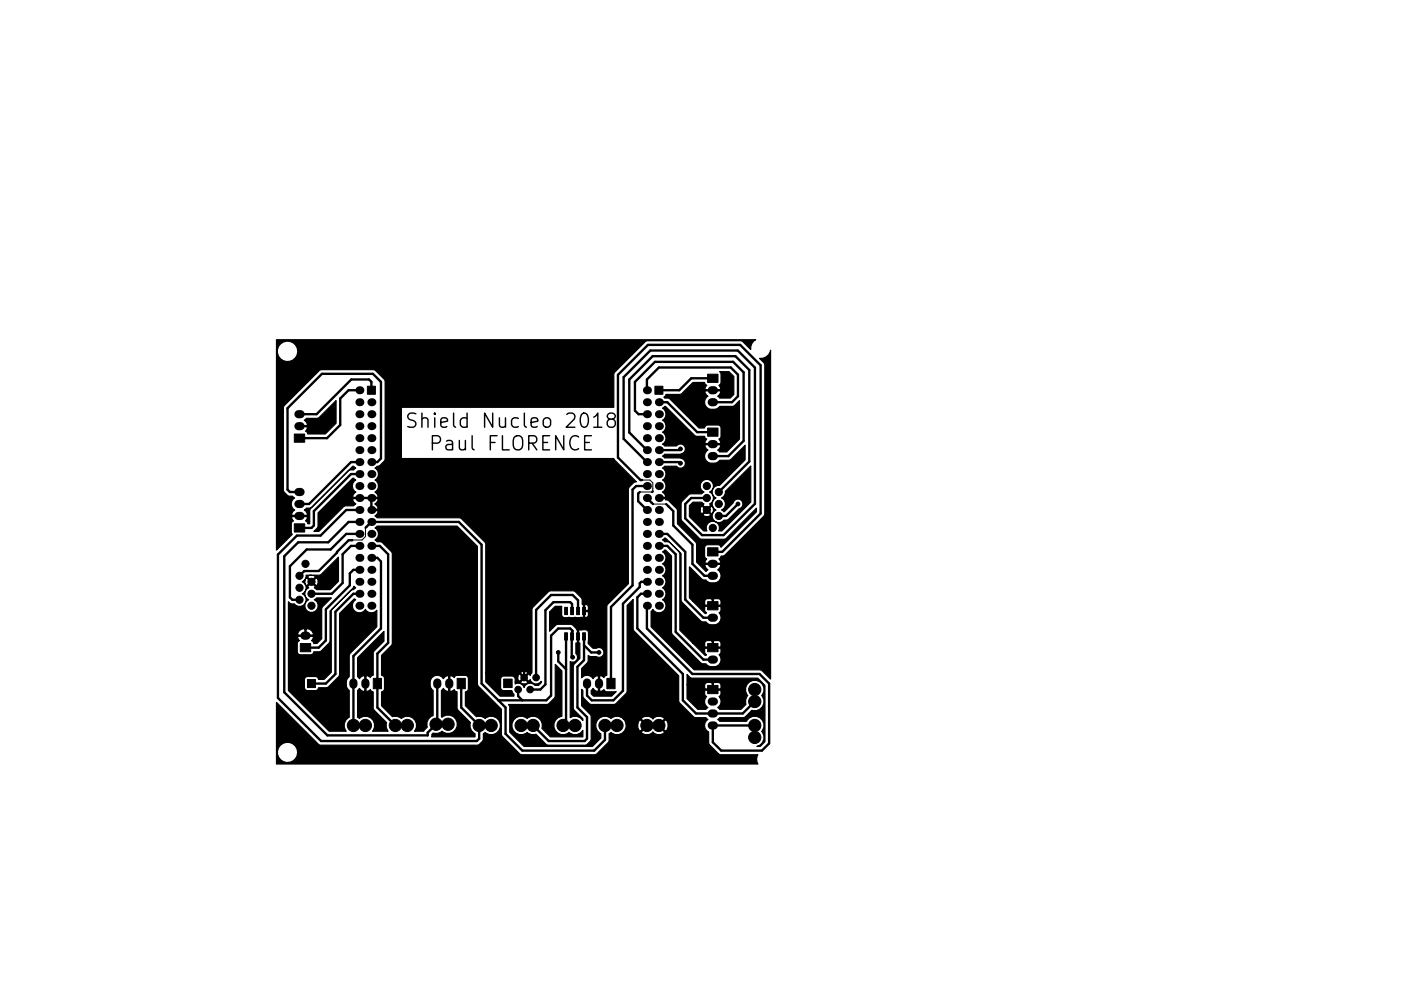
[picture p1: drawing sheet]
<svg xmlns="http://www.w3.org/2000/svg" width="297mm" height="210mm" viewBox="0 0 297 210" stroke-linecap="round" stroke-linejoin="round" font-family="sans-serif">
<defs><g id="words">
<g font-size="4.2">
<text x="89.4" y="90.8">Shield Nucleo 2018</text>
<text x="92" y="95.6">Paul FLORENCE</text>
</g>
</g></defs>
<path d="M88.2 87.8l-1.2-.2a.73 .73 0 0 0-.6 .8 .73 .73 0 0 0 .6 .7 1.1 1.1 0 0 1 1.2 .7 .77 .77 0 0 1-.6 .8l-1.1-.1M129.3 88.9l-.3-.1a.62 .62 0 0 1-.2-.7 .62 .62 0 0 1 .5-.5l.9 .2a.62 .62 0 0 1 .2 .7 .62 .62 0 0 1-.5 .4h-.6l-.6 .6 .2 .9 .4 .2 .9-.1 .3-.4-.2-.9-.4-.3" fill="none" stroke="#000" stroke-width=".3"/>
<g fill="#000" stroke="#000" stroke-width=".21">
<path d="M150 79.4h2.2v1.7h-2.2zM62.4 92.1h2.2v1.7h-2.2zM77.9 81.9h1.7v1.7h-1.7zM138.9 81.9h1.6v1.7h-1.6zM150 90.8h2.2v1.8h-2.2zM62.4 111.1h2.2v1.8h-2.2zM150 116.2h2.2v1.8h-2.2zM63.7 136.5h2.2v1.8h-2.2zM119.7 128.9h.6v1.5h-.6zM119.7 134.3h.6v1.5h-.6zM121 128.9h.6v1.5h-.6zM121 134.3h.6v1.5h-.6z"/>
<path d="M122.3 128.9h.6v1.5h-.6zM122.3 134.3h.6v1.5h-.6zM123.5 128.9h.6v1.5h-.6zM123.5 134.3h.6v1.5h-.6zM150 136.5h2.2v1.8h-2.2zM150 127.6h2.2v1.8h-2.2zM65.2 144.2h1.7v1.7h-1.7zM79.1 143.9h1.8v2.2h-1.8zM96.9 143.9h1.8v2.2h-1.8zM106.8 144.1h1.8v1.8h-1.8zM128.7 143.9h1.7v2.2h-1.7zM150 145.4h2.2v1.8h-2.2z"/>
<circle cx="144.3" cy="98.3" r=".4"/>
<circle cx="144.3" cy="95.2" r=".4"/>
<circle cx="64.8" cy="119.6" r=".76"/>
<circle cx="149.9" cy="103.1" r=".76"/>
<circle cx="149.9" cy="108.2" r=".76"/>
<circle cx="149.9" cy="105.7" r=".76"/>
<circle cx="151.1" cy="112" r=".76"/>
<circle cx="152.4" cy="106.9" r=".76"/>
<circle cx="152.4" cy="104.4" r=".76"/>
<circle cx="152.4" cy="109.5" r=".76"/>
<circle cx="156.5" cy="106.9" r=".4"/>
<circle cx="63.5" cy="124.7" r=".76"/>
<circle cx="63.5" cy="127.2" r=".76"/>
<circle cx="63.5" cy="122.2" r=".76"/>
<circle cx="66" cy="126" r=".76"/>
<circle cx="66" cy="128.5" r=".76"/>
<circle cx="66" cy="123.4" r=".76"/>
<circle cx="118.4" cy="138.4" r=".4"/>
<circle cx="121.4" cy="139.4" r=".4"/>
<circle cx="127" cy="138.4" r=".4"/>
<circle cx="74.9" cy="153.9" r="1.3"/>
<circle cx="77.5" cy="153.9" r="1.3"/>
<circle cx="83.8" cy="153.9" r="1.3"/>
<circle cx="86.4" cy="153.9" r="1.3"/>
<circle cx="92.5" cy="153.7" r="1.3"/>
<circle cx="95" cy="153.7" r="1.3"/>
<circle cx="101.6" cy="153.9" r="1.3"/>
<circle cx="104.1" cy="153.9" r="1.3"/>
<circle cx="109.9" cy="146.3" r=".7"/>
<circle cx="110.5" cy="153.9" r="1.3"/>
<circle cx="111.1" cy="143.8" r=".7"/>
<circle cx="112.4" cy="146.3" r=".7"/>
<circle cx="113" cy="153.9" r="1.3"/>
<circle cx="113.7" cy="143.8" r=".7"/>
<circle cx="119.4" cy="153.9" r="1.3"/>
<circle cx="121.9" cy="153.9" r="1.3"/>
<circle cx="128.3" cy="153.9" r="1.3"/>
<circle cx="130.8" cy="153.9" r="1.3"/>
<circle cx="137.2" cy="153.9" r="1.3"/>
<circle cx="139.7" cy="153.9" r="1.3"/>
<circle cx="156.5" cy="149.6" r=".4"/>
<circle cx="160" cy="156.5" r="1.3"/>
<circle cx="160" cy="146.3" r="1.3"/>
<circle cx="160" cy="148.8" r="1.3"/>
<circle cx="160" cy="153.9" r="1.3"/>
</g>
<g fill="#000">
<circle cx="76.2" cy="93" r=".85"/>
<circle cx="76.2" cy="82.8" r=".85"/>
<circle cx="76.2" cy="85.3" r=".85"/>
<circle cx="76.2" cy="87.9" r=".85"/>
<circle cx="76.2" cy="90.4" r=".85"/>
<circle cx="76.2" cy="95.5" r=".85"/>
<circle cx="76.2" cy="98" r=".85"/>
<circle cx="78.7" cy="87.9" r=".85"/>
<circle cx="78.7" cy="85.3" r=".85"/>
<circle cx="78.7" cy="95.5" r=".85"/>
<circle cx="78.7" cy="98" r=".85"/>
<circle cx="78.7" cy="90.4" r=".85"/>
<circle cx="78.7" cy="93" r=".85"/>
<circle cx="137.2" cy="82.8" r=".85"/>
<circle cx="137.2" cy="85.3" r=".85"/>
<circle cx="137.2" cy="98" r=".85"/>
<circle cx="137.2" cy="87.9" r=".85"/>
<circle cx="137.2" cy="90.4" r=".85"/>
<circle cx="137.2" cy="93" r=".85"/>
<circle cx="137.2" cy="95.5" r=".85"/>
<circle cx="139.7" cy="98" r=".85"/>
<circle cx="139.7" cy="85.3" r=".85"/>
<circle cx="139.7" cy="87.9" r=".85"/>
<circle cx="139.7" cy="95.5" r=".85"/>
<circle cx="139.7" cy="90.4" r=".85"/>
<circle cx="139.7" cy="93" r=".85"/>
<circle cx="76.2" cy="105.7" r=".85"/>
<circle cx="76.2" cy="103.1" r=".85"/>
<circle cx="76.2" cy="100.6" r=".85"/>
<circle cx="76.2" cy="108.2" r=".85"/>
<circle cx="76.2" cy="118.4" r=".85"/>
<circle cx="76.2" cy="113.3" r=".85"/>
<circle cx="76.2" cy="115.8" r=".85"/>
<circle cx="76.2" cy="110.7" r=".85"/>
<circle cx="78.7" cy="100.6" r=".85"/>
<circle cx="78.7" cy="113.3" r=".85"/>
<circle cx="78.7" cy="103.1" r=".85"/>
<circle cx="78.7" cy="108.2" r=".85"/>
<circle cx="78.7" cy="105.7" r=".85"/>
<circle cx="78.7" cy="110.7" r=".85"/>
<circle cx="78.7" cy="118.4" r=".85"/>
<circle cx="78.7" cy="115.8" r=".85"/>
<circle cx="137.2" cy="118.4" r=".85"/>
<circle cx="137.2" cy="103.1" r=".85"/>
<circle cx="137.2" cy="105.7" r=".85"/>
<circle cx="137.2" cy="108.2" r=".85"/>
<circle cx="137.2" cy="110.7" r=".85"/>
<circle cx="137.2" cy="113.3" r=".85"/>
<circle cx="137.2" cy="115.8" r=".85"/>
<circle cx="137.2" cy="100.6" r=".85"/>
<circle cx="139.7" cy="105.7" r=".85"/>
<circle cx="139.7" cy="110.7" r=".85"/>
<circle cx="139.7" cy="113.3" r=".85"/>
<circle cx="139.7" cy="118.4" r=".85"/>
<circle cx="139.7" cy="100.6" r=".85"/>
<circle cx="139.7" cy="103.1" r=".85"/>
<circle cx="139.7" cy="108.2" r=".85"/>
<circle cx="139.7" cy="115.8" r=".85"/>
<circle cx="76.2" cy="126" r=".85"/>
<circle cx="76.2" cy="120.9" r=".85"/>
<circle cx="76.2" cy="128.5" r=".85"/>
<circle cx="76.2" cy="123.4" r=".85"/>
<circle cx="78.7" cy="123.4" r=".85"/>
<circle cx="78.7" cy="126" r=".85"/>
<circle cx="78.7" cy="128.5" r=".85"/>
<circle cx="78.7" cy="120.9" r=".85"/>
<circle cx="137.2" cy="120.9" r=".85"/>
<circle cx="137.2" cy="126" r=".85"/>
<circle cx="137.2" cy="128.5" r=".85"/>
<circle cx="137.2" cy="123.4" r=".85"/>
<circle cx="139.7" cy="123.4" r=".85"/>
<circle cx="139.7" cy="126" r=".85"/>
<circle cx="139.7" cy="128.5" r=".85"/>
<circle cx="139.7" cy="120.9" r=".85"/>
</g>
<g fill="none" stroke="#000" stroke-width="1.7">
<path d="M63.3 87.9h.4M63.3 90.4h.4M150.9 85.3h.5M150.9 82.8h.5M150.9 96.8h.5M150.9 94.2h.5M63.3 104.4h.4M63.3 106.9h.4M63.3 109.5h.4M150.9 119.6h.5M64.5 134.9h.5M150.9 122.2h.5"/>
<path d="M150.9 139.9h.5M150.9 131.1h.5M74.9 144.8v.5M77.5 144.8v.5M92.7 144.8v.5M95.2 144.8v.5M124.5 144.8v.5M127 144.8v.5M150.9 153.9h.5M150.9 151.4h.5M150.9 148.8h.5"/>
</g>
<g fill="none" stroke="#000" stroke-width=".5">
<path d="M76.2 98h-1.8l-8.9 8.9h-2M76.2 82.8h-2.3l-1.8 1.8v5.6l-2.8 2.8h-5.8M78.7 98h1.3l.8-.7v-16.3l-1.7-1.7h-10.8l-7.3 7.3v17.3l.5 .5h2M78.7 82.8v-1.8l-.5-.5h-3.7l-7.4 7.4h-3.6M137.2 95.5l-3.8-3.7v-11.3l5-4.9h17.5l3 2.9v19.4l-6.5 6.5M137.2 98l-5-4.9v-13.1l5.7-5.6h18.5l3.7 3.6v28.9l-6.7 6.6h-4.6l-3.5-3.5v-3.1l1.3-1.2h3.3M137.2 87.9h-1.8l-.8-.8v-6.1l4.3-4.2h16.5l2.3 2.2v14.5l-3.3 3.3h-3.3M137.2 82.8v-2.3l2.5-2.5h15.2l1.6 1.5v4.6l-1.3 1.2h-4.1M139.7 98h4.3M139.7 95.5h4.3M139.7 85.3h1.8l6.3 6.4h3.3M151.1 80.3h-4.5l-2.6 2.5h-4.3"/>
<path d="M74.7 114.6h-.8l-6.3 6.6h-3.1l-1 1M76.2 115.8h-1.8l-1.8 1.8v6.1l-2.2 2.3h-4.4M76.2 108.2h-2.8l-5.4 5.4h-5l-4.1 4.1v30.4l9.2 9.1h33l.5-.5v-2.8M76.2 100.6h-1.8l-7.9 7.9v3l-.5 .5h-2.5M76.2 113.3h-2.8l-3.3 3.3h-5.1l-3.5 3.5v6.6l.5 .5h1.5M76.2 110.7h-2.3l-4.3 4.4h-6.4l-2.9 2.9v28.9l9.1 9.1h21.3v-.6l.9-.9M77.5 112l1.2-1.3h18.6l4.8 4.9v29.4l5.1 5.1v5.6l3.5 3.6h15.3l2.3-2.3v-3.1h2.5M78.7 118.4h1.3l.8 .7v14.2l-5.9 5.9v14.7h2.6M78.7 115.8h1.8l1.8 1.8v18.8l-2.3 2.3v11.4l3.8 3.8h2.6M78.7 108.2h18.6l13.8 13.8v21.8M135.6 104.4l-.3 .3v1.7l1.9 1.8M136.1 101.8h-.3l-4.8-4.7v-17.6l6.4-6.3h19.5l4.4 4.3v31.5l-8.2 8.1h-2"/>
<path d="M137.2 103.1h-2.3l-.8 .8v20.3l-4.6 4.6v16.2M137.2 105.7l1.3 1.2M138.4 104.2l-.1 .2M139.7 115.8h1.8l1.8 1.8v16.5l5.8 5.8h2M139.7 113.3h1.8l3.8 3.8v10.1l3.8 3.9h2M141.2 106.9l1.5 1.6v3l4.1 4.1v4l2.6 2.6h1.7M156.5 106.9l-2.6 2.6h-1.5M76.2 126h-1.3l-3.8 3.8v13.2l-2 2h-3.1M76.2 120.9h-1.3l-.7 .8v2.5l-5.1 5.1v6.6l-1.5 1.5h-2.8M118.4 138.4v1.9l1.6 1.7M120 135v18.3l-.6 .6h2.5M121.2 139.4v-3.8l.1-1.6 .1-.1-.5-.6h-2.5l-1.6 1.6v12.7l-1 1h-10.1"/>
<path d="M121.3 129.6v-1.5l-.4-.3h-3.6l-1.7 1.7v15.7l-1 1.1h-2.2M122.6 129.6v-2.2l-1.2-1.2h-4.6l-3.1 3.2v14.4M123.8 135v5.1l-1.4 1.4v8.6l2.1 2v4.6l-.5 .5h-7.7l-3.3-3.3h-2.5M123.8 136.9l1.5 1.5h1.7M137.2 128.5v4.8l9.6 9.7h14.2l2.1 2v12.7l-1.6 1.6h-8.6l-1.8-1.8v-3.6h8.9v2.6M137.2 123.4h-1.2l-.4 .4v.7l-3.5 3.6v18.5l-2.1 2h-4.5l-1-1v-2.6M137.2 126h-1.3l-.8 .7v6.6l9.7 9.7v5.6l2.8 2.8h9.9l2.5-2.6v-2.5M92.7 145v8.4l-.2 .3M97.8 145v5.1l3.8 3.8M101.6 153.9h2.5M109.9 146.3v1.4l.8 .9M137.2 153.9h2.5"/>
</g>
<path d="M77.5 112v1.8l-.7 .8h-2.1M135.6 104.4h2.7M135.8 101.8h2l.6 .7v1.7M138.4 103.7h.1M138.5 106.9h2.7" fill="none" stroke="#000" stroke-width=".21"/>
<path d="M58.6 72.1h101.6l-.8 .8-.2 1.3-1.6-1.7-.7-.2h-19.9l-6.8 6.9-.1 7.2h-45v10.9h45.1l.2 .4 4.5 4.5-.7 .3-.7 .7-.3 .7v19.9l-4.5 4.6v14.9l-.5 .2-.1 .2-.6-.3-.4 .1v3.1l.4 .1 .6-.4 .1 .3 .5 .2 2-.1-1 1h-3.9l-.5-.5v-.7l.4-.4 .8 .6 .4-.1v-3.1l-.4-.1-.8 .6a1.48 1.48 0 0 0-2.4-.2v-2l1.4-1.4v-1.3l.6 .2h1.1a1.05 1.05 0 0 0 1.7-.9 1.05 1.05 0 0 0-1.7-.9h-.7l-1-1 .1-2.2a.65 .65 0 0 0-.7-.7h-1.3l-.1 .2v2.5l.2 .1v3.3l-1.1 1.1-.3 .7v8.6l.3 .6 1.8 1.8v.3a1.95 1.95 0 0 0-2.7-.6v-11.9a1.04 1.04 0 0 0 1.4-.2 1.04 1.04 0 0 0-.2-1.4v-2.3l.3-.1v-2.5l-.2-.3a2.31 2.31 0 0 0-1.3-1.1l-2.9 .1-1.5 1.4v-4.1l1.2-1.2h1.4v1.8a.65 .65 0 0 0 .6 .7l3.8-.1 .2-.1v-1.1h.3v1.1l.1 .1 .4-.1 .3-.4v-.6l-.2-.1h-.9v-1.4h.3v1.1h.6l.2-.2-.1-.8-.4-.3a.57 .57 0 0 1-.9 0v-1.2l-1.6-1.6-5-.1-.6 .3-3.2 3.2-.2 .6v13.4l-.4 .5-.1-.2-.2-.1-.8 .8 .8 .7h.2l.1-.3 .1 .3a1.35 1.35 0 0 0 2.3 .1v.2l-.6 .6h-.8l-.2-.2a1.34 1.34 0 0 0-2.1 .7 1.3 1.3 0 0 0-1.9-.8v-.4h1.2a1 1 0 0 0 1.4 .2l.1-.2-.8-.8-.7 .8h-1.2v-.9l-.2-.2h.8l.2 .9h.2l.7-.7-.7-.8-.2 .1-.2 .5-3-.2a.65 .65 0 0 0-.7 .7v1.8l.2 .4 .5 .2h1.7l.5 .8v.4h-3l-3-3v-1.9h7.4l.7 .8 .8-.8a1 1 0 0 0-1.5-.2v.2h-7.4v-27.2l-.3-.7-4.8-4.8-.6-.3-17.4 .1-.4-.4 .5-.5 .2-.4-.1-.3h-1.5v-2.5h.3v2.3h1.2l.1-.3-.2-.4-.5-.5 .5-.5 .2-.4-.1-.2h-5.2l-.1 .2 .1 .4 .5 .5-.4 .4-1.9 .1-5.5 5.3h-1.1l.9-.9v-3l7.4-7.3h.2l.4 .3a1.46 1.46 0 0 0 0 2.6l-.5 .5-.1 .4 .1 .2h5.2l.1-.2-.2-.4-.5-.5 .3-.2a1.48 1.48 0 0 0-.3-2.4 1.46 1.46 0 0 0 0-2.5l.4-.4 .7-.2 .8-.8 .3-.6-.1-16.6-1.9-2-.6-.3-11.2 .1-7.8 7.8v17.6a2.01 2.01 0 0 0 1.4 1.4h.6l.4 .4a1.47 1.47 0 0 0 0 2.5l-.7 .8 .1 .3h3.2l.1-.3-.7-.8 .4-.4h1l.3-.2 8.6-8.7h.2l.4 .4-.4 .4h-.9l-.3 .2-7.9 7.9-.3 .7 .1 2.6h-.5l-.1-.4-.3-.2 .4-.6-.1-.3h-3.2l-.1 .3 .4 .6-.3 .2-.1 .4v1.8l.2 .5-3.4 3.3v-42.5h.2a2.17 2.17 0 0 0 2.7 2.4 2.17 2.17 0 0 0 1.2-3.4 2.17 2.17 0 0 0-3.7 .3l-.2 .7h-.2zM63.4 90.3h1.7l.1-.3-.7-.8 .4-.4h2.2l.7-.3 3.5-3.5v4.8l-2.3 2.3h-3.8l-.1-.5-.3-.1 .4-.6-.1-.4-1.7 .1zM78.6 90.3h.3v.2l-.3 .1zM137 92.8h.3v.3h-.3zM79.5 112l.4-.4h17l4.3 4.3 .1 29.5 5 5.1 .1 5.5 3.7 3.9 .6 .3 15.6-.1 2.6-2.5 .3-.6v-1.4l.3-.2a1.94 1.94 0 0 0 2.3 .2 1.94 1.94 0 0 0 .9-2h2.5v.8l.3 .6 .3 .1 1.2-1.2-1.2-1.2-.3 .2-.3 .7h-2.5l-.2-.8-.3-.3h3.8l1.4 1.4-1.4 1.4 .1 .3a1.84 1.84 0 0 0 2.3-.2l.1-.1 .1 .3a1.57 1.57 0 0 0 2.3-.3l-1.4-1.4h.4l1.2 1.2a1.46 1.46 0 0 0 0-2.4l-1.2 1.2h-.4l1.4-1.4a1.47 1.47 0 0 0-2.4 0h-.2a1.48 1.48 0 0 0-2.3 0h-3.8l-.3-.2a1.88 1.88 0 0 0-2.4 .2 1.94 1.94 0 0 0-2.9 .3 1.94 1.94 0 0 0 .8 2.8v1l-1.8 1.8h-14.5l-3-3.1v-5.2l-.3-.6h8l.7-.3 1-1 .2-.6v-6.6l1.4 1.3v9.7a1.95 1.95 0 0 0-1.5 2.7 1.95 1.95 0 0 0 3 .7 1.92 1.92 0 0 0 3-.4v1.3h-6.9l-1.8-1.8 .1-.2a1.95 1.95 0 0 0-1-2.1 1.95 1.95 0 0 0-2.2 .3 1.95 1.95 0 0 0-2.7 .1 1.95 1.95 0 0 0 0 2.7 1.95 1.95 0 0 0 2.7 .1 1.75 1.75 0 0 0 1.8 .4l2.4 2.3h8a2.01 2.01 0 0 0 1.4-1.4v-4.6l-.3-.6-1.8-1.8v-3.4l.3 .2v1.1l.2 .6 1 1 .7 .3 4.9-.1 2.5-2.5 .1-18.4 1.2-1.3 .1 6.5 9.6 9.7v5.2l.2 .6 3.1 3 2.5 .1 .4 .3-.3 .2a1.52 1.52 0 0 0 .4 2.5l.1 2.5 2.3 2.3h8.1l-.3 1 .3 1h-102.1v-2.8h.2a2.15 2.15 0 0 0 2.7 2.4 2.15 2.15 0 0 0 1.1-3.4 2.15 2.15 0 0 0-3.5 .3l-.3 .7h-.2v-10.3l9.1 9.1h33.3a1.69 1.69 0 0 0 1.5-1.3v-1.2l.4-.2 .1 .2a1.96 1.96 0 0 0 2.7-.4 1.96 1.96 0 0 0-.2-2.7 1.96 1.96 0 0 0-2.6 0 1.75 1.75 0 0 0-1.9-.4l-2.3-2.4v-2.9a.64 .64 0 0 0 .6-.7v-2.2l-.2-.4-.4-.2h-1.8l-.4 .2-.2 .2-.6-.3-.3 .1v3.1l.3 .1 .6-.4 .2 .3 .4 .2 .1 3.7 2.8 2.8a1.84 1.84 0 0 0 .9 2.3v.7h-9.2l.1-.5 .3-.3a1.75 1.75 0 0 0 1.8-.4 1.95 1.95 0 0 0 2.7-.1 1.95 1.95 0 0 0 0-2.7 1.95 1.95 0 0 0-2.7-.1l-.1-.1v-5.6l.4-.4 .8 .6 .3-.1v-3.1l-.3-.1-.8 .6-.2-.3a1.59 1.59 0 0 0-2-.2 1.59 1.59 0 0 0-.6 1.9l.1 .4 .5 .7v5.3a1.86 1.86 0 0 0-1.2 2.5l-.8 .8h-1.9l.1-.1a1.95 1.95 0 0 0-.3-2.6 1.95 1.95 0 0 0-2.6 .1 1.75 1.75 0 0 0-1.9-.4l-2.3-2.4v-2.9a.64 .64 0 0 0 .6-.7v-2.4l-.6-.4v-4.3l2-2 .3-.6v-18.8l-.3-.6-1.7-1.8-.3-.2-1-.1-.4-.4 .3-.2a1.48 1.48 0 0 0-.3-2.3zM64.9 122h1.2l-.8 .2-.1 .3 .8 .8 .8-.8v-.3l-.5-.2 1.3 .1 .6-.3 3.6-3.6v5.1l-1.8 1.8h-2.9l-.5-.4 .2-.3-.8-.8-.8 .8 .2 .3a1.38 1.38 0 0 0-.8 1.3 1.38 1.38 0 0 0 .9 1.2 1.41 1.41 0 0 0-.6 2.2 1.41 1.41 0 0 0 2.2 0 1.41 1.41 0 0 0-.5-2.2l.5-.3h3.2l-2 2-.1 6.6-1 1h-.7l-.2-.4-.2-.2 .3-.6-.1-.3h-3.1l-.1 .3 .4 .6-.3 .2-.2 .4v1.8a.65 .65 0 0 0 .7 .6h2.2a.64 .64 0 0 0 .6-.6l1.4-.1 2-2 .1-6.6 4.8-4.8 .2-.4 .4 .3-.4 .4-.7 .2-4 4.1-.1 13.2-1.5 1.5h-1.2a.64 .64 0 0 0-.6-.6h-1.7a.65 .65 0 0 0-.7 .7v1.7a.65 .65 0 0 0 .7 .6h1.7a.64 .64 0 0 0 .6-.6h1.9l2.6-2.6v-13.1l3.1-3.2 .3 .2a1.49 1.49 0 0 0-.3 2.4 1.49 1.49 0 0 0 2.4-.3 1.49 1.49 0 0 0 2.4 .2v3.5l-5.8 5.8-.1 4.8a1.92 1.92 0 0 0 0 2.9v5.7a1.9 1.9 0 0 0-.6 2.9h-3.6l-8.6-8.6v-12h1.9l.1 .2h1.4v-1.2h.3v1.2h1.4l.2-.2a1.32 1.32 0 0 0-1.9-1 1.18 1.18 0 0 0-1.5 1h-1.9v-6.8l.4 .4h.8a1.41 1.41 0 0 0 2.2 0 1.41 1.41 0 0 0-.5-2.1 1.38 1.38 0 0 0 .8-1.3 1.38 1.38 0 0 0-.8-1.3l.5-.2 .2 1h.3l.8-.8h.3l.8 .8a.93 .93 0 0 0 0-1.6l-.8 .8h-.3l-.8-.8-.3 .1-.2 .5h-.2l.5-.8zM81.3 134l.1 2-2.2 2.3-.1 5-.4 .2-.2 .2-.6-.3-.3 .1v3.1l.3 .1 .6-.4 .2 .3 .4 .2 .1 3.7 2.8 2.8a1.76 1.76 0 0 0 .3 1.8h-3.3a1.94 1.94 0 0 0-.2-2.6 1.94 1.94 0 0 0-2.6 0l-.4-.3v-5.7l.4-.4 .8 .6 .3-.1v-3.1l-.3-.1-.8 .6-.4-.4v-4zM145.7 143.1l.5 .5 .6 .3h13.9l1.5 1.5v12l-1 1h-.7a1.93 1.93 0 0 0 1-3.2 1.94 1.94 0 0 0-.4-2.9 1.94 1.94 0 0 0-2.8 .7h-5.7l-.4-.4 .4-.3 5.2-.1 1.6-1.5a1.93 1.93 0 0 0 2.3-.8 1.93 1.93 0 0 0-.2-2.3 1.95 1.95 0 0 0-.1-2.7 1.95 1.95 0 0 0-2.7 0 1.95 1.95 0 0 0-.1 2.7 1.75 1.75 0 0 0-.4 1.8l-1.1 1.1h-4.5l-.4-.4a1.48 1.48 0 0 0 .3-2.3l.4-.5v-.7l-.2-.2h-3.1l-.2 .2v.7l.4 .5a1.5 1.5 0 0 0 .3 2.3l-.4 .4h-1.8l-2.2-2.3v-2.9h3.7v.7l.2 .2h1.4v-1.2h.3v1.2h1.4l.2-.2v-.7l-.3-.4a1.83 1.83 0 0 0-1.6 .1l-.2-.2h-.9l-.5 .5h-3.7zM141.2 83.7l3.2-.1 2.5-2.5h2.5l.2 .5 .2 .1-.3 .6 .1 .4h3.1l.1-.4-.4-.6 .3-.1 .2-.5v-1.7l-.3-.5h2l1 1v3.8l-.8 .8h-2.2l-.4-.4 .6-.8-.1-.4h-3.1l-.1 .4 .6 .8-.3 .2a1.59 1.59 0 0 0-.2 1.9 1.59 1.59 0 0 0 1.9 .6h.4l.7-.6h2.9l1.3-1.2v8.2l-2.7 2.7h-1.5l-.4-.4 .6-.8-.1-.3h-3.1l-.1 .3 .6 .8a1.57 1.57 0 0 0-.5 2 1.57 1.57 0 0 0 1.9 .8l.4-.1 .7-.5 2.2-.1 3.2-3.1v3.1l-5.5 5.4a1.4 1.4 0 0 0-1.5 1 1.4 1.4 0 0 0 .8 1.7 1.38 1.38 0 0 0-.8 1.2 1.38 1.38 0 0 0 .8 1.3 1.41 1.41 0 0 0-.5 2.1 1.41 1.41 0 0 0 2.2 .1l.8-.1 .3-.2 2.1-2.1 .4-.2a1.05 1.05 0 0 0 0-1.7 1.05 1.05 0 0 0-1.7 .6l-1.8 1.9-.6-.4a1.38 1.38 0 0 0 .8-1.3 1.38 1.38 0 0 0-.8-1.2 1.31 1.31 0 0 0 .8-1.5l5.4-5.3v7.6l-6.2 6.1h-.6a1.41 1.41 0 0 0-1.3-2 1.41 1.41 0 0 0-1.2 2h-.7l-3-3v-.4h2.9a.93 .93 0 0 0 1.6 0l-.8-.8-.8 .8h-2.9v-1.2h2.3l.1 .9 .3 .1 .8-.8h.3l.8 .8 .3-.1a1.01 1.01 0 0 0-.3-1.5l-.8 .8h-.3l-.8-.8-.3 .1-.1 .5h-2.3v-.7l.7-.8h1.9l.5 .4-.2 .3 .8 .8 .8-.8-.2-.3 .2-.1a1.4 1.4 0 0 0-.3-2.4 1.41 1.41 0 0 0 .6-2.2 1.41 1.41 0 0 0-2.2 0 1.41 1.41 0 0 0 .5 2.2l-.5 .4h-2.6l-1.6 1.5-.2 .6 .1 3.4 4 4.1h5.3l6.6-6.6v.8l-7.5 7.5-.2-.3-.5-.2h-2.2a.65 .65 0 0 0-.6 .6v1.8l.2 .4 .2 .2-.3 .6 .1 .3h3.1l.1-.3-.4-.6 .3-.2 .2-.4 .6-.1 .3-.2 8.3-8.4 .1-31.8-.3-.6-.8-.8a2.1 2.1 0 0 0 2.3-1.8v69.8l-1.7-1.7-.7-.3h-13.8l-9.2-9.1v-3.3l.4-.4a1.49 1.49 0 0 0 2.4 .3 1.49 1.49 0 0 0-.3-2.4 1.46 1.46 0 0 0 0-2.5 1.46 1.46 0 0 0 0-2.5 1.46 1.46 0 0 0 0-2.6 1.46 1.46 0 0 0 0-2.5l.4-.4h.2l1.3 1.3v16.4l6.1 6.2 .3 .2h.9l.1 .2a1.75 1.75 0 0 0 2.2 .4 1.75 1.75 0 0 0 .8-2l-.3-.5 .4-.5v-.7l-.2-.2h-3.1l-.2 .2v.7l.4 .5-.3 .2-2.7-2.7h2.6v.7l.2 .2h1.4v-1.2h.3v1.2h1.4l.2-.2v-.7l-.3-.4-1.2-.1-.1 .2a1.83 1.83 0 0 0-1.6-.1l-.3 .4h-2.6l-2.7-2.7 .1-16.1-.3-.6-1.8-1.8-.3-.2-.9-.1-.4-.4 .4-.3h.2l3.3 3.3 .1 10.1 4 4.1 .3 .2h.9l.1 .2a1.75 1.75 0 0 0 2.2 .4 1.75 1.75 0 0 0 .8-2l-.3-.5 .4-.5v-.7l-.2-.2h-3.1l-.2 .2v.7l.4 .5-.3 .2-2.7-2.7h2.6v.7l.2 .2h1.4v-1.2h.3v1.2h1.4l.2-.2v-.7l-.3-.4-1.2-.1-.1 .2a1.83 1.83 0 0 0-1.6-.1l-.3 .4h-2.6l-.6-.7v-6.5l2.5 2.4a.96 .96 0 0 0 1 .4 1.7 1.7 0 0 0 2.4 .4 1.7 1.7 0 0 0 .3-2.4l-.2-.2 .6-.8-.1-.3h-3.1l-.1 .3 .6 .8-.4 .4-2-2-.1-4.1-4-4.1 .1-2.6-.3-.7-1.6-1.5-.7-.2-.1-.3h-1.4v-.3h1.4l.1-.2-.1-.4-.5-.5a1.46 1.46 0 0 0 0-2.6 1.46 1.46 0 0 0 0-2.5l.4-.4h2.5l.3 .3a1.09 1.09 0 0 0 1.6-.7 1.09 1.09 0 0 0-1.2-1.3h-3.2l-.4-.4 .4-.4h3.2a1.07 1.07 0 0 0 1.1-1.5 1.07 1.07 0 0 0-1.8-.3h-2.5l-.4-.4 .3-.2a1.48 1.48 0 0 0-.3-2.3 1.46 1.46 0 0 0 0-2.6 1.46 1.46 0 0 0 0-2.5l.4-.4h.2l6.2 6.2 .5 .2h1.6l.2 .4 .2 .2-.3 .6 .1 .3h3.1l.1-.3-.4-.6 .3-.2 .2-.4v-1.8a.65 .65 0 0 0-.7-.6h-2.2l-.4 .2-.2 .4h-1.2l-6.1-6.1-.3-.2h-.9l-.1-.2 .2-.2z" fill="#000" stroke="#000" stroke-width=".25"/>
<use href="#words"/>
</svg>
